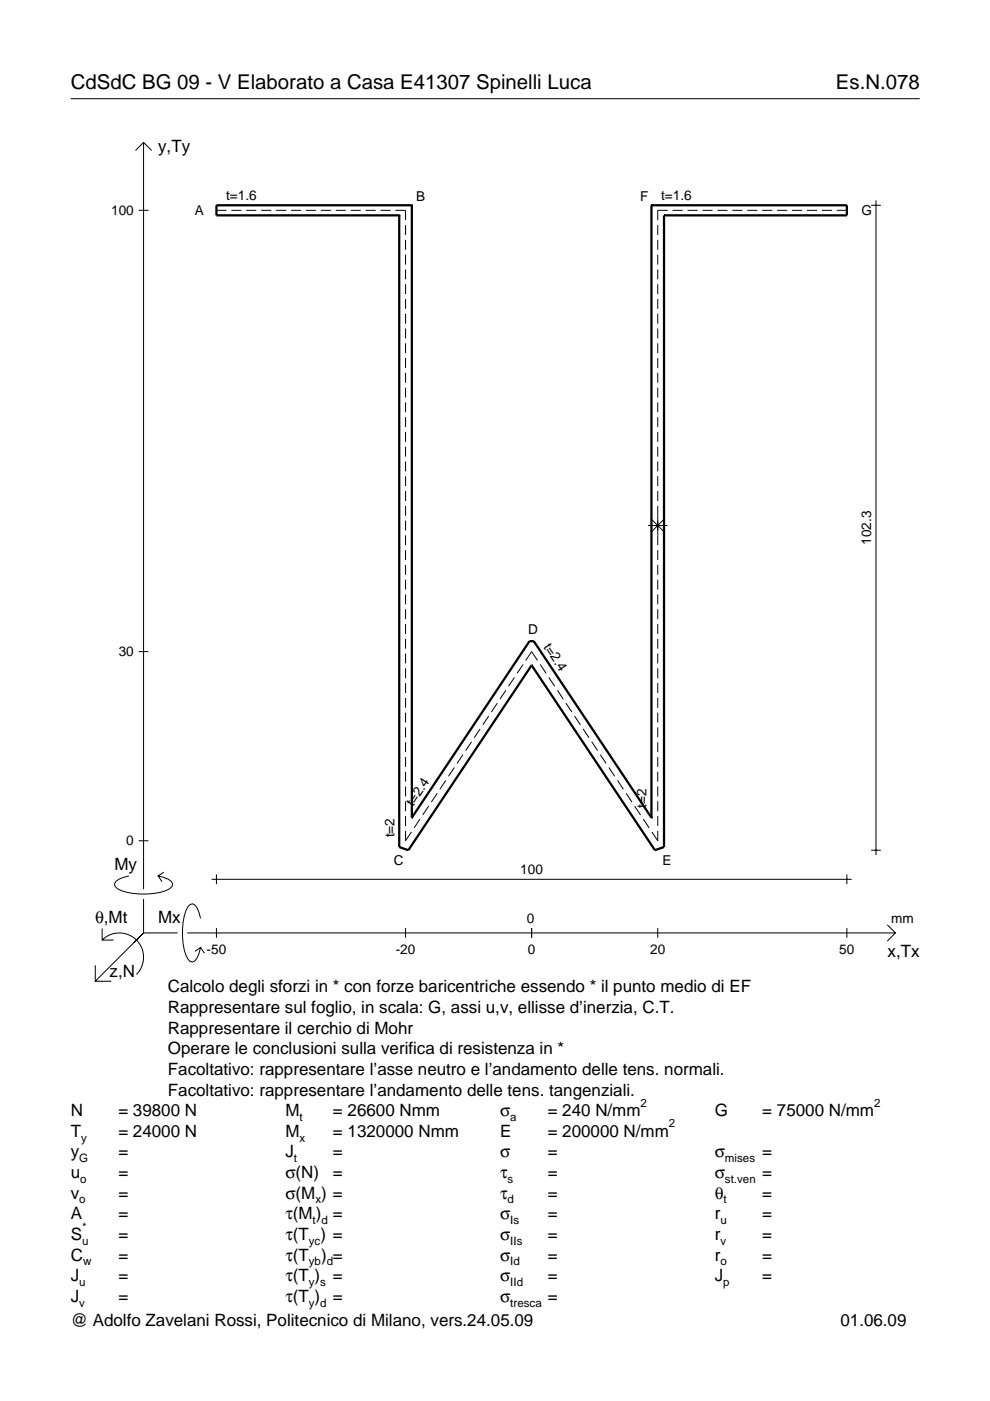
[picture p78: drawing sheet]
<svg xmlns="http://www.w3.org/2000/svg" width="210mm" height="297mm" viewBox="0 0 210 297" stroke-linecap="round" stroke-linejoin="round" font-family="sans-serif">
<defs><g id="words">
<g font-size="4.3">
<text x="15" y="18.9">CdSdC BG 09 - V Elaborato a Casa E41307 Spinelli Luca</text>
<text x="177.2" y="18.9">Es.N.078</text>
</g>
<g font-size="3.6">
<text x="33.5" y="32.3">y,Ty</text>
<text x="24.3" y="184.4">My</text>
<text x="20.1" y="195.7">θ,Mt</text>
<text x="33.5" y="195.7">Mx</text>
<text x="188.2" y="203">x,Tx</text>
<text x="23.2" y="207.1">z,N</text>
<text x="35.6" y="210.4">Calcolo degli sforzi in * con forze baricentriche essendo * il punto medio di EF</text>
<text x="35.6" y="214.8">Rappresentare sul foglio, in scala: G, assi u,v, ellisse d’inerzia, C.T.</text>
<text x="35.6" y="219.2">Rappresentare il cerchio di Mohr</text>
<text x="35.6" y="223.5">Operare le conclusioni sulla verifica di resistenza in *</text>
<text x="35.6" y="227.9">Facoltativo: rappresentare l’asse neutro e l’andamento delle tens. normali.</text>
<text x="35.6" y="232.3">Facoltativo: rappresentare l’andamento delle tens. tangenziali.</text>
<text x="15" y="236.7">N</text>
<text x="25.1" y="236.7">= 39800 N</text>
<text x="60.5" y="236.7">M</text>
<text x="70.6" y="236.7">= 26600 Nmm</text>
<text x="106" y="236.7">σ</text>
<text x="116.1" y="236.7">= 240 N/mm</text>
<text x="151.5" y="236.7">G</text>
<text x="161.6" y="236.7">= 75000 N/mm</text>
<text x="15" y="241">T</text>
<text x="15" y="245.4">y</text>
<text x="25.1" y="241">= 24000 N</text>
<text x="25.1" y="245.4">=</text>
<text x="60.5" y="245.4">J</text>
<text x="60.5" y="241">M</text>
<text x="70.6" y="241">= 1320000 Nmm</text>
<text x="70.6" y="245.4">=</text>
<text x="106" y="241">E</text>
<text x="106" y="245.4">σ</text>
<text x="116.1" y="245.4">=</text>
<text x="116.1" y="241">= 200000 N/mm</text>
<text x="151.5" y="245.4">σ</text>
<text x="161.6" y="245.4">=</text>
<text x="15" y="249.8">u</text>
<text x="25.1" y="249.8">=</text>
<text x="60.5" y="249.8">σ(N)</text>
<text x="70.6" y="249.8">=</text>
<text x="106" y="249.8">τ</text>
<text x="116.1" y="249.8">=</text>
<text x="151.5" y="249.8">σ</text>
<text x="161.6" y="249.8">=</text>
<text x="15" y="254.2">v</text>
<text x="25.1" y="254.2">=</text>
<text x="60.5" y="254.2">σ(M ) =</text>
<text x="106" y="254.2">τ</text>
<text x="116.1" y="254.2">=</text>
<text x="151.5" y="254.2">θ</text>
<text x="161.6" y="254.2">=</text>
<text x="15" y="258.5">A</text>
<text x="15" y="262.9">S</text>
<text x="25.1" y="262.9">=</text>
<text x="25.1" y="258.5">=</text>
<text x="60.5" y="258.5">τ(M ) =</text>
<text x="60.5" y="262.9">τ(T ) =</text>
<text x="106" y="258.5">σ</text>
<text x="106" y="262.9">σ</text>
<text x="116.1" y="258.5">=</text>
<text x="116.1" y="262.9">=</text>
<text x="151.5" y="258.5">r</text>
<text x="151.5" y="262.9">r</text>
<text x="161.6" y="258.5">=</text>
<text x="161.6" y="262.9">=</text>
<text x="15" y="267.3">C</text>
<text x="25.1" y="267.3">=</text>
<text x="60.5" y="267.3">τ(T</text>
<text x="68.1" y="267.3">) =</text>
<text x="106" y="267.3">σ</text>
<text x="116.1" y="267.3">=</text>
<text x="151.5" y="267.3">r</text>
<text x="161.6" y="267.3">=</text>
<text x="15" y="271.7">J</text>
<text x="25.1" y="271.7">=</text>
<text x="60.5" y="271.7">τ(T )</text>
<text x="70.6" y="271.7">=</text>
<text x="106" y="271.7">σ</text>
<text x="116.1" y="271.7">=</text>
<text x="151.5" y="271.7">J</text>
<text x="161.6" y="271.7">=</text>
<text x="15" y="281.2">@ Adolfo Zavelani Rossi, Politecnico di Milano, vers.24.05.09</text>
<text x="15" y="276">J</text>
<text x="25.1" y="276">=</text>
<text x="60.5" y="276">τ(T )</text>
<text x="70.6" y="276">=</text>
<text x="106" y="276">σ</text>
<text x="116.1" y="276">=</text>
<text x="178.2" y="281.2">01.06.09</text>
</g>
<g font-size="2.9">
<text x="23.6" y="45.6">100</text>
<text x="41.3" y="45.5">A</text>
<text x="47.9" y="42.5">t=1.6</text>
<text x="88.2" y="42.5">B</text>
<text x="135.7" y="42.5">F</text>
<text x="140.2" y="42.5">t=1.6</text>
<text x="182.6" y="45.5">G</text>
<text x="184.7" y="115.5" transform="rotate(-90 184.7 115.5)">102.3</text>
<text x="112" y="134.5">D</text>
<text x="115.2" y="137.1" transform="rotate(56 115.2 137.1)">t=2.4</text>
<text x="25.2" y="139.2">30</text>
<text x="87.6" y="171.1" transform="rotate(-56 87.6 171.1)">t=2.4</text>
<text x="137.1" y="171.3" transform="rotate(-90 137.1 171.3)">t=2</text>
<text x="26.8" y="179.3">0</text>
<text x="83.6" y="177.5" transform="rotate(-90 83.6 177.5)">t=2</text>
<text x="83.5" y="183.4">C</text>
<text x="110.3" y="185.4">100</text>
<text x="140.5" y="183.4">E</text>
<text x="111.7" y="195.7">0</text>
<text x="189" y="195.7">mm</text>
<text x="43.8" y="202.2">-50</text>
<text x="83.9" y="202.2">-20</text>
<text x="111.9" y="202.2">0</text>
<text x="137.9" y="202.2">20</text>
<text x="178" y="202.2">50</text>
</g>
<g font-size="2.4">
<text x="63.5" y="237.7">t</text>
<text x="108.2" y="237.7">a</text>
<text x="135.8" y="234.7">2</text>
<text x="141.8" y="239">2</text>
<text x="185.3" y="234.7">2</text>
<text x="17.2" y="242">y</text>
<text x="63.5" y="242">x</text>
<text x="16.8" y="246.4">G</text>
<text x="17" y="250.8">o</text>
<text x="62.3" y="246.4">t</text>
<text x="107.6" y="250.8">s</text>
<text x="153.7" y="246.4">mises</text>
<text x="153.7" y="250.8">st.ven</text>
<text x="16.8" y="255.2">o</text>
<text x="66.9" y="255.2">x</text>
<text x="107.6" y="255.2">d</text>
<text x="153.4" y="255.2">t</text>
<text x="17.4" y="263.9">u</text>
<text x="17.4" y="260.9">*</text>
<text x="65.5" y="263.9">yc</text>
<text x="66.3" y="259.5">t d</text>
<text x="108.2" y="259.5">Is</text>
<text x="108.2" y="263.9">IIs</text>
<text x="152.7" y="259.5">u</text>
<text x="152.7" y="263.9">v</text>
<text x="17.6" y="268.3">w</text>
<text x="65.5" y="268.3">yb d</text>
<text x="108.2" y="268.3">Id</text>
<text x="152.7" y="268.3">o</text>
<text x="16.8" y="272.7">u</text>
<text x="65.5" y="272.7">y s</text>
<text x="108.2" y="272.7">IId</text>
<text x="153.3" y="272.7">p</text>
<text x="16.8" y="277">v</text>
<text x="65.5" y="277">y d</text>
<text x="108.2" y="277">tresca</text>
</g>
</g></defs>
<g fill="none" stroke="#000" stroke-width=".21">
<path d="M15 20.9h180M28.7 31.9l1.7-1.7 1.8 1.7M30.4 30.2v158.3M29.4 44.6h2.1M45.9 44.6h2.1M49 44.6h2.2M52.2 44.6h2.1M55.4 44.6h2.1M58.5 44.6h2.2M61.7 44.6h2.1M64.9 44.6h2.1M68 44.6h2.2"/>
<path d="M71.2 44.6h2.1M74.4 44.6h2.1M77.5 44.6h2.2M80.7 44.6h2.1M83.8 44.6h2.2v2.1M86 47.7v2.1M86 50.9v2.1M86 54v2.1M86 57.1v2.1M139.5 47.7v2.1M139.5 50.9v2.1M139.5 54v2.1"/>
<path d="M139.5 57.1v2.1M141.6 44.6h-2.1v2.1M142.6 44.6h2.1M145.8 44.6h2.1M148.9 44.6h2.2M152.1 44.6h2.1M155.3 44.6h2.1M158.4 44.6h2.2M161.6 44.6h2.1M164.8 44.6h2.1M167.9 44.6h2.2M171.1 44.6h2.1"/>
<path d="M174.3 44.6h2.1M177.4 44.6h2.2M184.7 43.5h2.1M185.7 42.5v138.8M86 60.3v2.1M86 63.4v2.1M86 66.5v2.1M86 69.7v2.1M86 72.8v2.1M86 75.9v2.1M86 79v2.2M139.5 60.3v2.1"/>
<path d="M139.5 63.4v2.1M139.5 66.5v2.1M139.5 69.7v2.1M139.5 72.8v2.1M139.5 75.9v2.1M139.5 79v2.2M86 82.2v2.1M86 85.3v2.1M86 88.4v2.1M86 91.6v2.1M86 94.7v2.1M86 97.8v2.1"/>
<path d="M139.5 82.2v2.1M139.5 85.3v2.1M139.5 88.4v2.1M139.5 91.6v2.1M139.5 94.7v2.1M139.5 97.8v2.1M86 101v2.1M86 104.1v2.1M86 107.2v2.1M86 110.4v2.1M86 113.5v2.1M86 116.6v2.1"/>
<path d="M86 119.8v2.1M137.4 111.4h4.1M138 110l2.9 2.9M139.5 101v2.1M139.5 104.1v2.1M139.5 107.2v8.4M139.5 116.6v2.1M139.5 119.8v2.1M140.9 110l-2.9 2.9M29.4 138.2h2.1M86 122.9v2.1M86 126v2.1"/>
<path d="M86 129.2v2.1M86 132.3v2.1M86 135.4v2.1M86 138.6v2.1M139.5 122.9v2.1M139.5 126v2.1M139.5 129.2v2.1M139.5 132.3v2.1M139.5 135.4v2.1M139.5 138.6v2.1M86 141.7v2.1M86 144.8v2.1"/>
<path d="M86 148v2.1M86 151.1v2.1M86 154.2v2.1M86 157.4v2.1M100 157.3l-1.3 1.8M101.8 154.5l-1.3 1.9M103.6 151.8l-1.2 1.9M105.4 149.1l-1.2 1.9M107.3 146.4l-1.3 1.8M109.1 143.6l-1.3 1.9M110.9 140.9l-1.3 1.9M111.5 140l1.2-1.8 1.3 1.8"/>
<path d="M114.5 140.9l1.3 1.9M116.4 143.6l1.2 1.9M118.2 146.4l1.2 1.8M120 149.1l1.2 1.9M121.8 151.8l1.3 1.9M123.6 154.5l1.3 1.9M125.5 157.3l1.2 1.8M139.5 141.7v2.1M139.5 144.8v2.1M139.5 148v2.1M139.5 151.1v2.1M139.5 154.2v2.1"/>
<path d="M139.5 157.4v2.1M29.4 178.3h2.1M86 160.5v2.1M86 163.6v2.1M86 166.8v2.1M86 169.9v2.1M86 173v2.1M86 176.2v2.1l1.2-1.9M89.1 173.7l-1.3 1.8M90.9 170.9l-1.3 1.9M92.7 168.2l-1.3 1.9M94.5 165.5l-1.2 1.8"/>
<path d="M96.3 162.7l-1.2 1.9M98.2 160l-1.3 1.9M127.3 160l1.2 1.9M129.1 162.7l1.2 1.9M130.9 165.5l1.3 1.8M132.7 168.2l1.3 1.9M134.6 170.9l1.2 1.9M136.4 173.7l1.2 1.8M139.5 160.5v2.1M139.5 163.6v2.1M139.5 166.8v2.1M139.5 169.9v2.1"/>
<path d="M139.5 173v2.1M139.5 176.2v2.1l-1.3-1.9M21.7 199.3a5.1 5.1 0 0 1 7.2 0 5.1 5.1 0 0 1 0 7.3M21.7 196.9v2.4h2.4M27.3 185.7a3.6 3.6 0 0 0-3 1.7l.1 .5a5.6 5.6 0 0 0 3.8 1.5 13.4 13.4 0 0 0 7.8-1l.5-.5 .1-.5a3.6 3.6 0 0 0-3.1-1.7l.8 1.2M30.4 190.6v7.2M30.4 197.8l-10.2 10.2M30.4 197.8h7.2M34.7 184.9l-1.2 .8M39.7 197.8h150.1M42.5 194.7a3.6 3.6 0 0 0-1.7-3.1l-.5 .2a5.7 5.7 0 0 0-1.5 3.7 13.3 13.3 0 0 0 1 7.9l.5 .5 .5 .1a3.6 3.6 0 0 0 1.7-3.1l-1.2 .8M44.9 186.4h135.7"/>
<path d="M45.9 185.4v2.1M45.9 196.8v2M86 196.8v2M112.7 196.8v2M139.5 196.8v2M179.6 185.4v2.1M179.6 196.8v2M184.7 180.3h2.1M188.1 196.1l1.7 1.7-1.7 1.7M20.2 204.7v3.3h3.4M42.5 200.9l.8 1.2"/>
</g>
<g fill="none" stroke="#000" stroke-width=".48">
<path d="M84.6 45.7h.1M84.6 45.7v133.9l2 .7 26.1-39.2M87.3 43.5h.1M87.3 43.5h-41.4v2.2h38.7M87.3 43.5v129.9M138.1 43.5h.1M138.1 43.5h41.5v2.2h-38.8M138.1 43.5v129.9M140.8 45.7h.1M140.8 45.7v133.9l-1.9 .7-26.2-39.2M112.7 141.1h.1M87.3 173.4h.1"/>
<path d="M87.3 173.4l25-37.5h.9l24.9 37.5M138.1 173.4h.1"/>
</g>
<use href="#words"/>
</svg>
